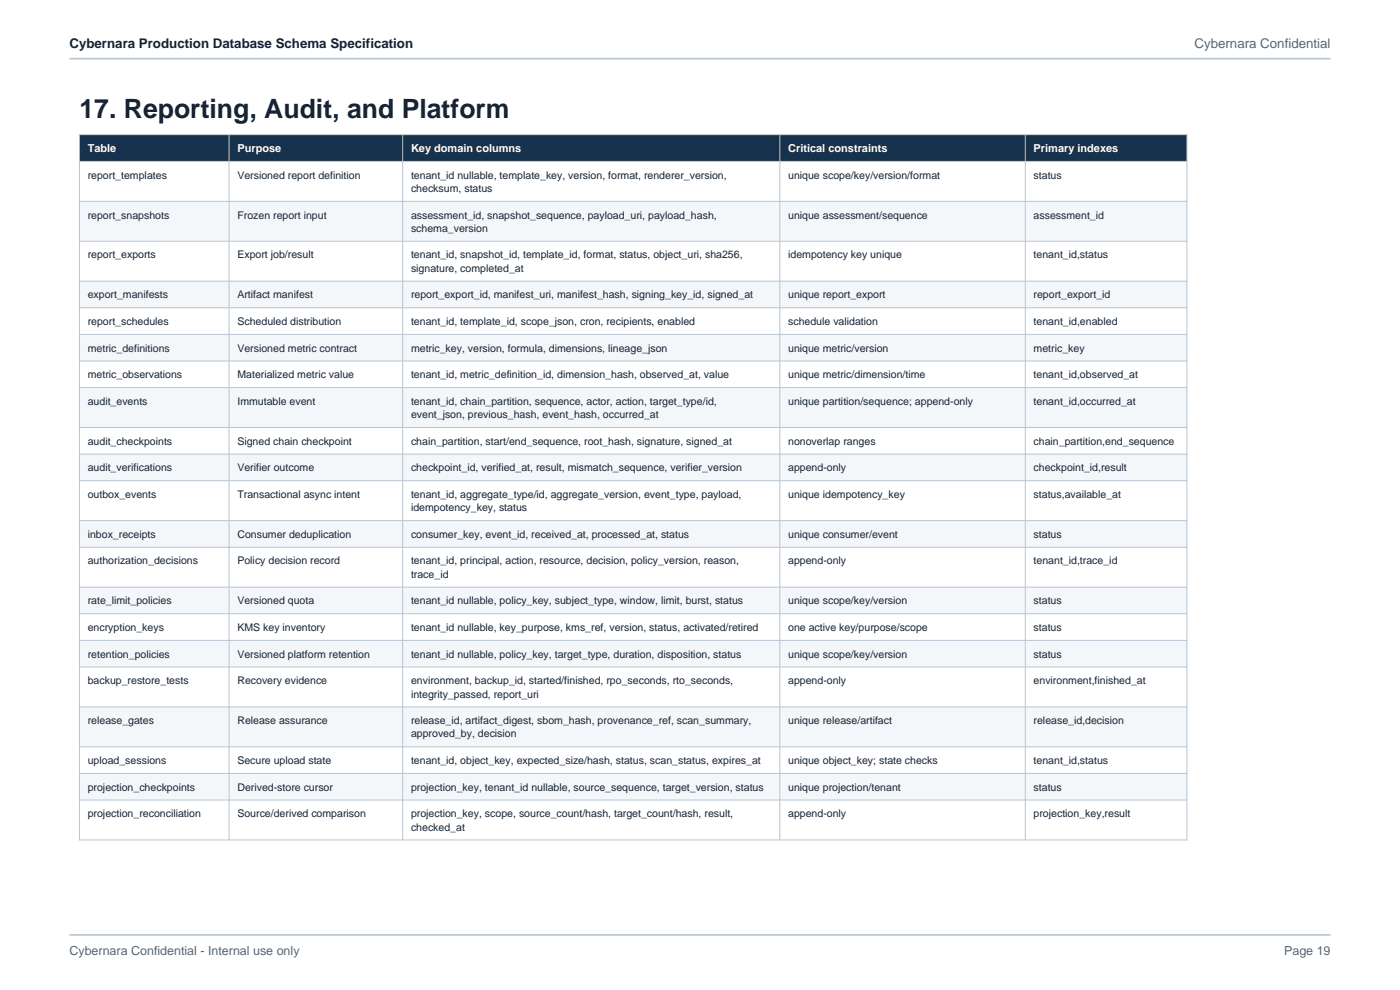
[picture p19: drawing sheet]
<svg xmlns="http://www.w3.org/2000/svg" width="297mm" height="210mm" viewBox="0 0 297 210" stroke-linecap="round" stroke-linejoin="round" font-family="sans-serif">
<defs><g id="words">
<text font-size="5.6" fill="#162231" x="16.8" y="25">17. Reporting, Audit, and Platform</text>
<text font-size="2.8" fill="#162231" x="14.7" y="10.2">Cybernara Production Database Schema Specification</text>
<text font-size="2.8" fill="#526579" x="253.4" y="10.2">Cybernara Confidential</text>
<g font-size="2.6" fill="#526579">
<text x="14.7" y="202.6">Cybernara Confidential - Internal use only</text>
<text x="272.4" y="202.6">Page 19</text>
</g>
<g font-size="2.3" fill="#fff">
<text x="18.6" y="32.3">Table</text>
<text x="50.4" y="32.3">Purpose</text>
<text x="87.2" y="32.3">Key domain columns</text>
<text x="167.2" y="32.3">Critical constraints</text>
<text x="219.3" y="32.3">Primary indexes</text>
</g>
<g font-size="2.2" fill="#162231">
<text x="18.6" y="37.9">report_templates</text>
<text x="50.4" y="37.9">Versioned report definition</text>
<text x="87.2" y="37.9">tenant_id nullable, template_key, version, format, renderer_version,</text>
<text x="87.2" y="40.7">checksum, status</text>
<text x="167.2" y="37.9">unique scope/key/version/format</text>
<text x="219.3" y="37.9">status</text>
<text x="18.6" y="46.4">report_snapshots</text>
<text x="50.4" y="46.4">Frozen report input</text>
<text x="87.2" y="46.4">assessment_id, snapshot_sequence, payload_uri, payload_hash,</text>
<text x="167.2" y="46.4">unique assessment/sequence</text>
<text x="219.3" y="46.4">assessment_id</text>
<text x="87.2" y="49.2">schema_version</text>
<text x="18.6" y="54.8">report_exports</text>
<text x="50.4" y="54.8">Export job/result</text>
<text x="87.2" y="54.8">tenant_id, snapshot_id, template_id, format, status, object_uri, sha256,</text>
<text x="87.2" y="57.6">signature, completed_at</text>
<text x="167.2" y="54.8">idempotency key unique</text>
<text x="219.3" y="54.8">tenant_id,status</text>
<text x="18.6" y="63.3">export_manifests</text>
<text x="50.4" y="63.3">Artifact manifest</text>
<text x="87.2" y="63.3">report_export_id, manifest_uri, manifest_hash, signing_key_id, signed_at</text>
<text x="167.2" y="63.3">unique report_export</text>
<text x="219.3" y="63.3">report_export_id</text>
<text x="18.6" y="68.9">report_schedules</text>
<text x="50.4" y="68.9">Scheduled distribution</text>
<text x="87.2" y="68.9">tenant_id, template_id, scope_json, cron, recipients, enabled</text>
<text x="167.2" y="68.9">schedule validation</text>
<text x="219.3" y="68.9">tenant_id,enabled</text>
<text x="18.6" y="74.6">metric_definitions</text>
<text x="50.4" y="74.6">Versioned metric contract</text>
<text x="87.2" y="74.6">metric_key, version, formula, dimensions, lineage_json</text>
<text x="167.2" y="74.6">unique metric/version</text>
<text x="219.3" y="74.6">metric_key</text>
<text x="18.6" y="80.2">metric_observations</text>
<text x="50.4" y="80.2">Materialized metric value</text>
<text x="87.2" y="80.2">tenant_id, metric_definition_id, dimension_hash, observed_at, value</text>
<text x="167.2" y="80.2">unique metric/dimension/time</text>
<text x="219.3" y="80.2">tenant_id,observed_at</text>
<text x="18.6" y="85.9">audit_events</text>
<text x="50.4" y="85.9">Immutable event</text>
<text x="87.2" y="85.9">tenant_id, chain_partition, sequence, actor, action, target_type/id,</text>
<text x="87.2" y="88.7">event_json, previous_hash, event_hash, occurred_at</text>
<text x="167.2" y="85.9">unique partition/sequence; append-only</text>
<text x="219.3" y="85.9">tenant_id,occurred_at</text>
<text x="18.6" y="94.3">audit_checkpoints</text>
<text x="50.4" y="94.3">Signed chain checkpoint</text>
<text x="87.2" y="94.3">chain_partition, start/end_sequence, root_hash, signature, signed_at</text>
<text x="167.2" y="94.3">nonoverlap ranges</text>
<text x="219.3" y="94.3">chain_partition,end_sequence</text>
<text x="18.6" y="100">audit_verifications</text>
<text x="50.4" y="100">Verifier outcome</text>
<text x="87.2" y="100">checkpoint_id, verified_at, result, mismatch_sequence, verifier_version</text>
<text x="167.2" y="100">append-only</text>
<text x="219.3" y="100">checkpoint_id,result</text>
<text x="18.6" y="105.6">outbox_events</text>
<text x="50.4" y="105.6">Transactional async intent</text>
<text x="87.2" y="105.6">tenant_id, aggregate_type/id, aggregate_version, event_type, payload,</text>
<text x="167.2" y="105.6">unique idempotency_key</text>
<text x="219.3" y="105.6">status,available_at</text>
<text x="87.2" y="108.4">idempotency_key, status</text>
<text x="18.6" y="114.1">inbox_receipts</text>
<text x="18.6" y="119.7">authorization_decisions</text>
<text x="50.4" y="114.1">Consumer deduplication</text>
<text x="50.4" y="119.7">Policy decision record</text>
<text x="87.2" y="114.1">consumer_key, event_id, received_at, processed_at, status</text>
<text x="87.2" y="119.7">tenant_id, principal, action, resource, decision, policy_version, reason,</text>
<text x="167.2" y="114.1">unique consumer/event</text>
<text x="167.2" y="119.7">append-only</text>
<text x="219.3" y="114.1">status</text>
<text x="219.3" y="119.7">tenant_id,trace_id</text>
<text x="87.2" y="122.6">trace_id</text>
<text x="18.6" y="128.2">rate_limit_policies</text>
<text x="50.4" y="128.2">Versioned quota</text>
<text x="87.2" y="128.2">tenant_id nullable, policy_key, subject_type, window, limit, burst, status</text>
<text x="167.2" y="128.2">unique scope/key/version</text>
<text x="219.3" y="128.2">status</text>
<text x="18.6" y="133.8">encryption_keys</text>
<text x="50.4" y="133.8">KMS key inventory</text>
<text x="87.2" y="133.8">tenant_id nullable, key_purpose, kms_ref, version, status, activated/retired</text>
<text x="167.2" y="133.8">one active key/purpose/scope</text>
<text x="219.3" y="133.8">status</text>
<text x="18.6" y="139.5">retention_policies</text>
<text x="50.4" y="139.5">Versioned platform retention</text>
<text x="87.2" y="139.5">tenant_id nullable, policy_key, target_type, duration, disposition, status</text>
<text x="167.2" y="139.5">unique scope/key/version</text>
<text x="219.3" y="139.5">status</text>
<text x="18.6" y="145.1">backup_restore_tests</text>
<text x="50.4" y="145.1">Recovery evidence</text>
<text x="87.2" y="145.1">environment, backup_id, started/finished, rpo_seconds, rto_seconds,</text>
<text x="87.2" y="148">integrity_passed, report_uri</text>
<text x="167.2" y="145.1">append-only</text>
<text x="219.3" y="145.1">environment,finished_at</text>
<text x="18.6" y="153.6">release_gates</text>
<text x="50.4" y="153.6">Release assurance</text>
<text x="87.2" y="153.6">release_id, artifact_digest, sbom_hash, provenance_ref, scan_summary,</text>
<text x="167.2" y="153.6">unique release/artifact</text>
<text x="219.3" y="153.6">release_id,decision</text>
<text x="87.2" y="156.4">approved_by, decision</text>
<text x="18.6" y="162.1">upload_sessions</text>
<text x="18.6" y="167.7">projection_checkpoints</text>
<text x="50.4" y="162.1">Secure upload state</text>
<text x="50.4" y="167.7">Derived-store cursor</text>
<text x="87.2" y="162.1">tenant_id, object_key, expected_size/hash, status, scan_status, expires_at</text>
<text x="87.2" y="167.7">projection_key, tenant_id nullable, source_sequence, target_version, status</text>
<text x="167.2" y="162.1">unique object_key; state checks</text>
<text x="167.2" y="167.7">unique projection/tenant</text>
<text x="219.3" y="162.1">tenant_id,status</text>
<text x="219.3" y="167.7">status</text>
<text x="18.6" y="173.4">projection_reconciliation</text>
<text x="50.4" y="173.4">Source/derived comparison</text>
<text x="87.2" y="173.4">projection_key, scope, source_count/hash, target_count/hash, result,</text>
<text x="167.2" y="173.4">append-only</text>
<text x="219.3" y="173.4">projection_key,result</text>
<text x="87.2" y="176.2">checked_at</text>
</g>
</g></defs>
<path d="M14.7 12.4h267.6M14.7 198.3h267.6" fill="none" stroke="#b8c5d1" stroke-width=".35"/>
<path d="M16.8 28.6h235v5.6h-235z" fill-rule="evenodd" fill="#17324d"/>
<path d="M16.8 34.2h235v8.5h-235z" fill-rule="evenodd" fill="#fff"/>
<path d="M16.8 42.7h235v8.5h-235z" fill-rule="evenodd" fill="#f4f7fa"/>
<path d="M16.8 51.2h235v8.4h-235z" fill-rule="evenodd" fill="#fff"/>
<path d="M16.8 59.6h235v5.7h-235z" fill-rule="evenodd" fill="#f4f7fa"/>
<path d="M16.8 65.3h235v5.6h-235z" fill-rule="evenodd" fill="#fff"/>
<path d="M16.8 70.9h235v5.7h-235z" fill-rule="evenodd" fill="#f4f7fa"/>
<path d="M16.8 76.6h235v5.6h-235z" fill-rule="evenodd" fill="#fff"/>
<path d="M16.8 82.2h235v8.5h-235z" fill-rule="evenodd" fill="#f4f7fa"/>
<path d="M16.8 90.7h235v5.6h-235z" fill-rule="evenodd" fill="#fff"/>
<path d="M16.8 96.3h235v5.7h-235z" fill-rule="evenodd" fill="#f4f7fa"/>
<path d="M16.8 102h235v8.4h-235z" fill-rule="evenodd" fill="#fff"/>
<path d="M16.8 110.4h235v5.7h-235z" fill-rule="evenodd" fill="#f4f7fa"/>
<path d="M16.8 116.1h235v8.5h-235z" fill-rule="evenodd" fill="#fff"/>
<path d="M16.8 124.6h235v5.6h-235z" fill-rule="evenodd" fill="#f4f7fa"/>
<path d="M16.8 130.2h235v5.6h-235z" fill-rule="evenodd" fill="#fff"/>
<path d="M16.8 135.8h235v5.7h-235z" fill-rule="evenodd" fill="#f4f7fa"/>
<path d="M16.8 141.5h235v8.5h-235z" fill-rule="evenodd" fill="#fff"/>
<path d="M16.8 150h235v8.4h-235z" fill-rule="evenodd" fill="#f4f7fa"/>
<path d="M16.8 158.4h235v5.7h-235z" fill-rule="evenodd" fill="#fff"/>
<path d="M16.8 164.1h235v5.6h-235z" fill-rule="evenodd" fill="#f4f7fa"/>
<path d="M16.8 169.7h235v8.5h-235z" fill-rule="evenodd" fill="#fff"/>
<g fill="none" stroke="#b8c5d1" stroke-width=".21">
<path d="M16.8 28.6h235v149.6h-235zM16.8 34.2h235M48.6 28.6v149.6M85.4 28.6v149.6M165.4 28.6v149.6M217.5 28.6v149.6M16.8 42.7h235M16.8 51.2h235M16.8 59.6h235M16.8 65.3h235M16.8 70.9h235M16.8 76.6h235"/>
<path d="M16.8 82.2h235M16.8 90.7h235M16.8 96.3h235M16.8 102h235M16.8 110.4h235M16.8 116.1h235M16.8 124.6h235M16.8 130.2h235M16.8 135.8h235M16.8 141.5h235M16.8 150h235M16.8 158.4h235"/>
<path d="M16.8 164.1h235M16.8 169.7h235"/>
</g>
<use href="#words"/>
</svg>
